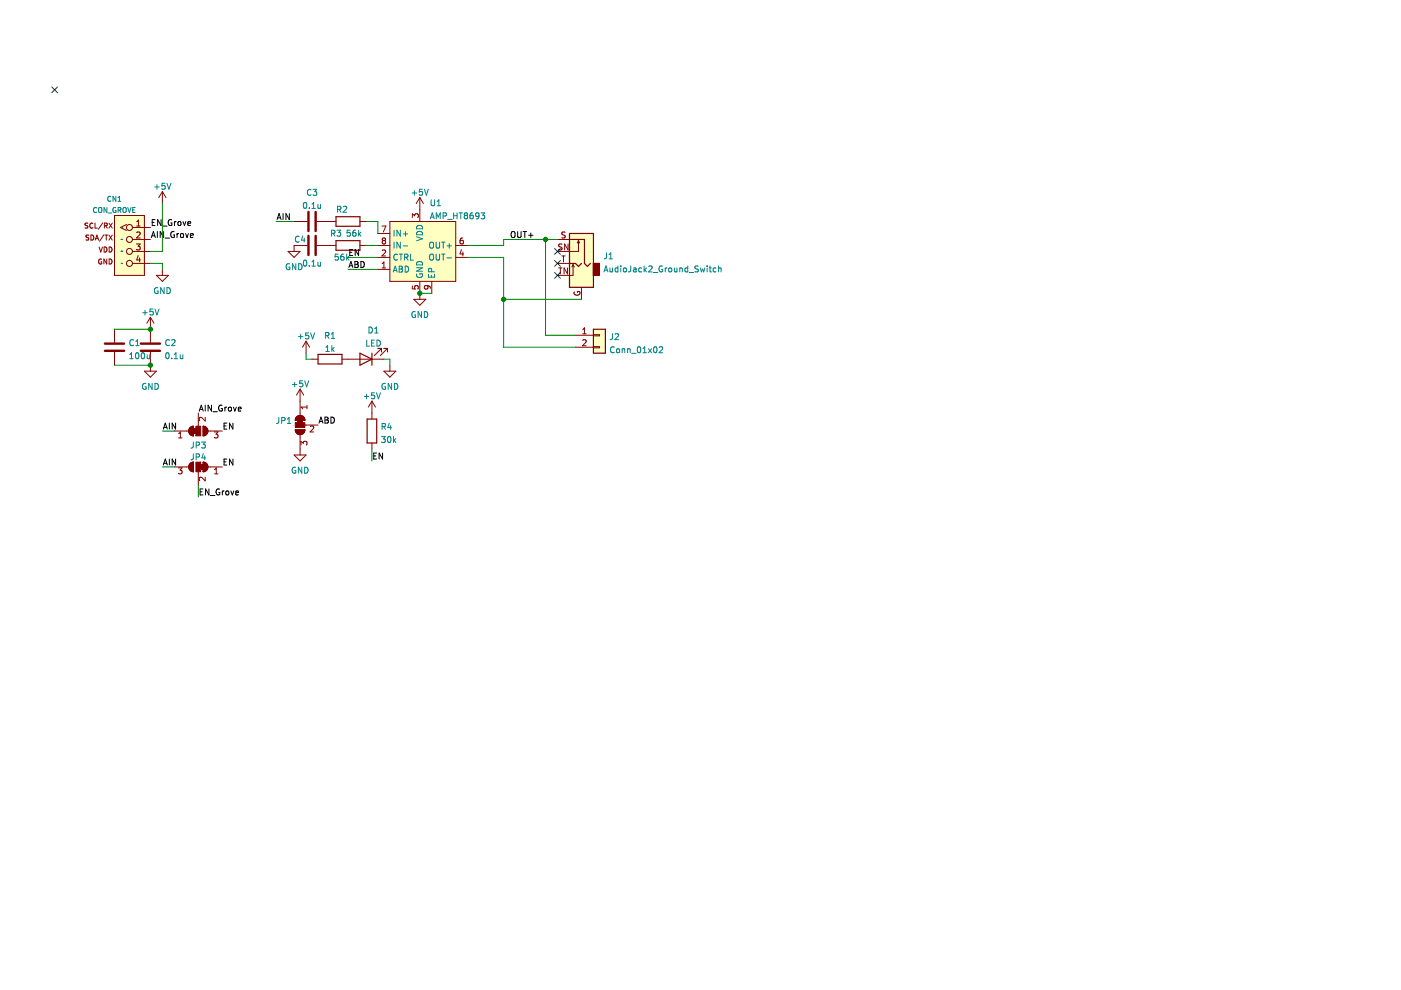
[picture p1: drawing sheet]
<svg xmlns="http://www.w3.org/2000/svg" width="297mm" height="210mm" viewBox="0 0 297 210" stroke-linecap="round" stroke-linejoin="round" font-family="sans-serif">
<path d="M.2 0h296.9v209.9h-296.9z" fill-rule="evenodd" fill="#fff" stroke="#fff" stroke-width=".21"/>
<g fill="#ffffc2" stroke="#ffffc2" stroke-width=".25">
<path d="M125.8 69.8h2.6v5.1h-2.6z" fill-rule="evenodd"/>
<path d="M120.7 49.5h5.1v11.4h-5.1z" fill-rule="evenodd"/>
</g>
<g fill="none" stroke="#840000" stroke-width=".21">
<path d="M18.6 47.3l-.5 .1a.45 .45 0 0 0 .5 .6l-.1 .3h-.5M18.8 49.9h-.5a.45 .45 0 0 0 .5 .6l-.1 .4h-.5M19.3 49.8a.54 .54 0 0 1 .6 .6 .54 .54 0 0 1-.6 .5zM19.7 47.4a.48 .48 0 0 0-.7 .4 .48 .48 0 0 0 .6 .5M19.7 48.3h-.1M20.1 47.3v1.1h.6M20.2 50.9l.4-1.1 .3 1.1M20.3 50.6h.5M21 52.4l.4 1 .3-1M21.5 55a.48 .48 0 0 0-.6 .5 .48 .48 0 0 0 .7 .4v-.4h-.2M21.8 47.2l-.9 1.4M22 49.8l-.9 1.4"/>
<path d="M22.1 52.4a.54 .54 0 0 1 .6 .5 .54 .54 0 0 1-.6 .5zM22.1 47.9l.5-.1 .1-.4-.6-.1v1.1M22.2 49.8h.6M22.4 47.9l.3 .5M22.5 49.8v1.1M22.6 54.9v1.1l-.6-1.1v1.1M23.1 47.3l.7 1.1M23.1 49.8l.7 1.1M23.1 54.9a.54 .54 0 0 1 .7 .5 .54 .54 0 0 1-.7 .6zM23.1 52.4a.54 .54 0 0 1 .7 .5 .54 .54 0 0 1-.7 .5zM23.8 47.3l-.7 1.1M23.8 49.8l-.7 1.1"/>
<path d="M24.3 45.7h6.3v12.7h-6.3zM26.8 47.6l-1.3 .6 1.3 .7M28.1 53.3h3.8M28.1 50.8h3.8M28.1 55.8h3.8M28.1 48.2h3.8M28.9 51.7h.8l-.4 .5 .4 .1v.6l-.2 .1-.6-.1M29 49.3l.5-.1 .2 .4-.8 .9h.8M29 47l.4-.4v1.3M29 47.9h.7M29.3 54.2l-.3 .9h.8M29.6 54.7v.8"/>
<path d="M33.2 58.4h2.5l-1.3 1.3zM34.4 40.6l-.7 1.3M34.4 40.6v2.6M34.4 57.1v1.3M34.4 40.6l.8 1.3M61.1 53.3h2.5l-1.2 1.3zM62.4 47h2.7M65.1 52h-2.7v1.3M67.2 52h4M67.2 47h4M76.3 52h1.3M76.3 47h1.3"/>
<path d="M80.1 52h2.6M80.1 57.1h2.6M80.1 54.6h2.6M80.1 49.5h2.6M81 47.9h.8l-.5 1.3M81 53.1l.5-.1 .3 .4-.8 .9h.8M81 56.8h.8M81 55.9l.4-.4v1.3M81.3 51l-.3-.2 .3-.3h.2l.3 .2-.3 .3M81.3 51l-.3 .2v.3l.3 .2h.2l.3-.2-.1-.4-.2-.1M81.3 51h.2M82.7 47h13.9v12.7h-13.9z"/>
<path d="M87.4 46.1v-.8l.5 .5 .1-.4h.6l.1 .2-.1 .5M89 41.9v5.1M89 59.7v3.8M89 41.9l-.8 1.3M89 41.9l.8 1.3M91.5 59.7v2.5M96.6 52h2.6M96.6 54.6h2.6M97.8 52.9l-.3 .9h.8M98.1 50.5h-.3l-.2 .3-.1 .7 .3 .2 .4-.1-.1-.6-.3-.1-.3 .3M98.1 53.4v.9M118.2 50.8h2.5"/>
<path d="M118.2 55.8h2.5M118.4 56.8h.8M118.8 56.8v1.3M119.1 54.3h.7M119.2 51.8h-.7v.4l.5 .3 .2 .3-.3 .2-.5-.1M119.5 54.3v1.2M119.8 49.2l-.6 .1v.4l.5 .2 .1 .3-.2 .3-.5-.1M120.3 56.8v1.3l-.7-1.3v1.3M120.4 51.7v1.3l-.7-1.3v1.3M121.5 56.1l-.3 .5M121.5 56.1v2.3h-3.3M121.5 56.1l.3 .5"/>
<path d="M122.6 51l-.2 .5M122.6 51v2.3h-4.4M122.6 51l.3 .5M24.3 69.8v2.8M24.3 74.6v2.8M30.6 78.7h2.6l-1.3 1.3zM31.9 67.3l-.8 1.2M31.9 67.3v5.3M31.9 74.6v4.1M31.9 67.3l.8 1.2M64.9 72.3l-.8 1.3M64.9 72.3v2.6"/>
<path d="M64.9 72.3l.8 1.3M66.2 76.2h1.2M72.5 76.2h8.9M80.1 73.9h.8M80.9 73.9l-1.5 1.5M80.9 73.9v.7M81.4 73.9h.8M81.4 78.7h2.5l-1.2 1.3zM82.2 73.9l-1.6 1.5M82.2 73.9v.7M82.7 77.4v1.3M87.4 60.6v.6l.6 .1v-.6l.6-.1 .1 .2-.1 .5"/>
<path d="M87.7 63.5h2.6l-1.3 1.2zM90.5 60.6l.2 .2v.4h-.6l-.1-.4 .2-.2h.7l.3 .2v.4M121.8 61.9a.58 .58 0 0 0 .5 .7 .58 .58 0 0 0 .5-.8h-.4v.2M122 71.1h3.8M122 73.6h3.8M123.3 60.9v2.6M123.6 70.8h.7M123.6 69.9l.3-.4v1.3M123.6 72.2l.4-.2 .3 .4-.8 .9h.8M125.8 71h1.3v.2h-1.3zM125.8 73.5h1.3v.2h-1.3zM37 99h3"/>
<path d="M37 91.4h3M37.8 99.2h.8l-.4 .5 .3 .1v.5l-.1 .2-.6-.2M37.9 92.9h.7M37.9 91.9l.3-.3v1.3M40.3 98.3l.7-.3v2a1.02 1.02 0 0 1-.9-.6 1.02 1.02 0 0 1 .2-1.1zM40.3 90.7l.7-.3v2a1.02 1.02 0 0 1-.9-.6 1.02 1.02 0 0 1 .2-1.1zM42 87.6v2.8M43.1 98a1.02 1.02 0 0 1 1 1 1.02 1.02 0 0 1-1 1zM43.1 90.4a1.02 1.02 0 0 1 1 1 1.02 1.02 0 0 1-1 1zM43.5 88.5v.8l-.9-.8-.4 .2 .2 .5M44.1 99h3M44.1 91.4h3"/>
<path d="M45.4 91.6h.8l-.4 .5 .4 .1v.5l-.2 .2-.6-.2M45.5 99.6l.4-.4v1.3M62.4 96.5h2.5l-1.3 1.2zM62.6 91.1h2a1.02 1.02 0 0 1-1 1 1.02 1.02 0 0 1-1-1zM62.9 88.4a1.02 1.02 0 0 1 1.1-.2 1.02 1.02 0 0 1 .6 .9h-2zM63.6 82.5l-.7 1.3M63.6 82.5v5.6M63.6 92.1v4.4M63.6 82.5l.8 1.3M63.8 94.4v-.8l.5 .4 .1-.4h.6l.1 .2-.1 .6M64.6 90.1h2.8M65.1 85.9v.8"/>
<path d="M65.1 86.3h-1.3l.4 .4M65.8 90.4l.5-.1 .2 .4-.8 .9h.8M78.9 85v3.8M78.9 93.9v1.3M78.9 85l-.8 1.3M78.9 85l.7 1.3M42 100v2.8M43.5 101.2v.8l-.9-.8-.4 .2 .2 .5M45.5 100.5h.7"/>
<circle cx="27.4" cy="48.2" r=".63"/>
<circle cx="27.4" cy="53.3" r=".63"/>
<circle cx="27.4" cy="50.8" r=".63"/>
<circle cx="27.4" cy="55.8" r=".63"/>
</g>
<path d="M71.2 45.9h5.1v2.1h-5.1zM71.2 51h5.1v2.1h-5.1zM120.7 49.5h5.1v11.4h-5.1zM120.7 55.8h1.3l.6 .7 .7-.7M120.7 50.8h3.2v5l.6 .7 .7-.7M67.4 75.1h5.1v2.1h-5.1zM76.3 74.9l2.6 1.3-2.6 1.2zM78.9 74.9v2.5M125.8 69.8h2.6v5.1h-2.6zM77.8 88.8h2.1v5.1h-2.1z" fill="none" stroke="#840000" stroke-width=".25"/>
<g fill="none" stroke="#008484" stroke-width=".21">
<path d="M32.8 39.6h1M33.3 39.2v.9M35 38.9h-.6l-.1 .6 .6-.1 .1 .6-.2 .1-.5-.1M35.4 38.9l.4 1.2 .4-1.2M20.5 44.1a.47 .47 0 0 0-.7 .4 .47 .47 0 0 0 .7 .5M20.9 44.1l.2-.1 .4 .1 .1 .6-.2 .3-.3 .1-.2-.2zM22.7 44v1.1l-.6-1.1v1.1M22.9 45.2h.8M23.5 41.7a.47 .47 0 0 0-.7 .5 .47 .47 0 0 0 .7 .4M24.5 44a.48 .48 0 0 0-.6 .5 .48 .48 0 0 0 .7 .5v-.4h-.2M24.6 41.6v1.1l-.6-1.1v1.1M25 42.7h.6"/>
<path d="M25 41.9l.3-.3v1.1M25 44.6l.6-.1v-.4l-.6-.1v1.1M25.3 44.6l.4 .5M25.7 48.2h.1M25.7 50.8h.1M25.7 53.3h.1M25.7 55.8h.1M26.1 44.1l.2-.1 .4 .1 .1 .6-.2 .3-.3 .1-.2-.2zM27.1 44l.3 1.1 .4-1.1M28.1 44.5h.4M28.7 44h-.6v1.1h.6M61.4 56a.58 .58 0 0 0-.7 .6 .58 .58 0 0 0 .7 .5v-.5h-.2"/>
<path d="M62.7 55.9v1.3l-.7-1.3v1.3M63.3 55.9a.64 .64 0 0 1 .8 .6 .64 .64 0 0 1-.8 .7zM63.4 50.2a.56 .56 0 0 0-.8 .5 .56 .56 0 0 0 .8 .5M64.2 50l-.3 .9h.8M64.4 55.3l.2-.1a.68 .68 0 0 1 .5 .6 .68 .68 0 0 1-.5 .6l-.3-.5zM64.4 43l.2-.1a.68 .68 0 0 1 .5 .7 .68 .68 0 0 1-.5 .6l-.3-.5zM64.5 50.5v.8M65.6 56.3v.1M65.6 44.1v.1M65.9 40.3a.56 .56 0 0 0-.7 .5 .56 .56 0 0 0 .7 .5M66.1 56.4h.8M66.1 43.3l.4-.4v1.3"/>
<path d="M66.1 55.5l.4-.3v1.2M66.1 44.2h.8M66.4 40.1h.8l-.5 .5 .4 .2v.5l-.2 .1-.5-.1M67.4 55.6l.1 .8 .4-.1M67.4 43.3l.1 .8h.4M67.9 43.3v.9M67.9 55.6v.8M70.3 49.5l.6-.1 .1-.5-.7-.1v1.3M70.6 49.5l.4 .6M71.4 48.8h.8l-.4 .5 .4 .1v.6l-.2 .1-.6-.1M71.6 44.4l.6-.1v-.4l-.6-.2v1.3M71.7 53.9h-.6l-.1 .6 .6-.1 .1 .6-.2 .2-.5-.2"/>
<path d="M71.9 44.4l.4 .6M72.8 43.9l.5-.2 .2 .4-.8 .9h.8M72.8 53.9h-.3l-.2 .3-.1 .7 .3 .3 .4-.2-.1-.6h-.3l-.3 .2M73.5 53.9v1.3M73.6 54.7l.4 .5M74 54.3l-.5 .5M74.2 48.8h-.6v.6h.6v.6l-.2 .1-.4-.1M75.4 48.8l-.4 .1-.2 .2v.7l.2 .3 .4-.1v-.6l-.4-.1-.2 .2M76 48.8v1.3M76.2 49.6l.3 .5M76.5 49.2l-.5 .5M83.4 57.7l.4-1.3 .4 1.3"/>
<path d="M83.5 57.3h.6M83.5 48.8v1.3M83.5 51.3v1.3M84.3 54a.56 .56 0 0 0-.8 .5 .56 .56 0 0 0 .8 .5M84.6 56.4h.5l.2 .3-.2 .3 .2 .1 .1 .4-.3 .2h-.5zM84.6 53.9h.8M84.6 57h.5M84.9 48.8v1.3l-.7-1.3v1.3M84.9 51.3v1.3l-.7-1.3v1.3M85 53.9v1.3M85.5 52.1h.9M85.5 49.6h.9"/>
<path d="M85.8 54.5h.6v-.5l-.6-.1v1.3M85.9 56.4a.64 .64 0 0 1 .7 .7 .64 .64 0 0 1-.7 .6zM86 49.1v1M86.1 54.5l.4 .7M87.1 53.9v1.3h.6M87.4 40.9h.9M87.9 40.4v1M88.3 50.2l1.3 .4-1.3 .5M88.3 56.8h1.3l-1.3 .7h1.3M88.4 58.1a.58 .58 0 0 0 .6 .7 .58 .58 0 0 0 .5-.8h-.5v.3M88.5 49.2a.66 .66 0 0 1 .8-.1 .66 .66 0 0 1 .3 .7h-1.3zM88.5 47.9a.66 .66 0 0 1 .8-.1 .66 .66 0 0 1 .3 .7h-1.3z"/>
<path d="M88.5 55.6a.66 .66 0 0 1 .8-.1 .66 .66 0 0 1 .3 .7h-1.3zM89.6 40.1h-.7v.6h.6l.1 .6-.2 .1-.5-.1M90 40.1l.4 1.3 .4-1.3M90.9 58.2v.6h1.2v-.6M91.1 54.1l.3-.2a.43 .43 0 0 1 .5 .4v.4a.42 .42 0 0 1-.4 .5 .42 .42 0 0 1-.4-.5zM91.1 51.5l.3-.2a.43 .43 0 0 1 .5 .5v.4a.42 .42 0 0 1-.4 .4 .42 .42 0 0 1-.4-.4zM91.2 46.4l.4-1.3 .5 1.3M91.3 46h.7M91.4 42.4v1l.2 .2h.3l.2-.2v-1M91.5 58.3v.5M91.5 57.6v-.6h-.5l-.1 .6h1.2M92.5 53.9v1l.2 .3h.3l.2-.3v-1"/>
<path d="M92.5 51.3v1.1l.2 .2h.3l.2-.2v-1.1M92.5 46.4v-1.3l.4 .9 .4-.9v1.3M92.7 43.6h.7M92.7 42.7l.3-.3v1.2M93.6 53.9h.7M93.6 51.3h.7M93.9 45.8l.7-.1v-.5l-.7-.1v1.3M94 51.3v1.3M94 53.9v1.3M94.8 54.7h.9M94.8 52.1h.9M94.9 46.5h1"/>
<path d="M95.3 51.6v1M96.2 45.1v1.3M96.2 45.7h.7M96.9 45.1v1.3M97.3 45.1h.8M97.7 45.1v1.3M98.7 45.7l-.3 .2 .1 .4 .2 .1h.2l.2-.2v-.3l-.2-.2M98.7 45.7l-.3-.3 .3-.3h.2l.2 .3-.2 .3M98.7 45.7h.2M100.2 45.1l-.3 .1-.2 .2-.1 .8 .3 .2 .4-.1-.1-.6-.3-.1-.3 .3M101.6 45.7l-.3 .2h-.3l-.1-.7 .4-.1 .3 .3-.1 .7-.2 .2-.3 .1M102 45.1h.8l-.5 .5 .4 .1v.6l-.2 .1-.5-.1"/>
<path d="M128 57.7l.5-1.3 .4 1.3M128.2 57.3h.6M128.6 53.6l-.1 1.1-.4 .2M129.1 54.9h.8M129.1 54l.4-.4v1.3M129.3 56.8l.1 .8 .5-.1M129.9 56.8v.9M131 56.9l-.4-.1-.2 .2 .1 .6h.5M131 56.4v1.3M131.6 56.4v.1M131.6 56.8v.9M132.2 56.9l.2-.1 .4 .1-.1 .7-.5-.1z"/>
<path d="M133.7 56.4v1.1l-.5 .2M134.3 56.9h.5l.1 .8M134.9 57.1l-.6 .3 .2 .3 .4-.1M136 56.9l-.3-.1-.3 .2 .1 .6h.5M136.6 56.4v1.3M136.7 57.2l.4 .5M137.1 56.8l-.5 .5M137.5 56.5l.5-.1 .3 .3-.8 1h.8M138.5 57.8h1M140.4 56.4a.58 .58 0 0 0-.7 .6 .58 .58 0 0 0 .8 .5v-.4h-.2M141 56.8v.9M141.4 56.8l-.4 .2"/>
<path d="M141.9 56.9l.3-.1 .2 .2v.4l-.2 .3-.4-.3zM143 56.8v.8l.5-.1M143.5 56.8v.9M144.1 56.9h.5l.1 .8M144.1 56.8v.9M145.8 56.9l-.3-.1-.3 .2 .1 .6h.5M145.8 56.4v1.3M146.1 57.8h1M148.1 56.4l-.7 .1v.4l.5 .2 .2 .3-.3 .3-.5-.1M148.5 56.8l.2 .9 .3-.7 .2 .7 .2-.9M149.9 56.4v.1M149.9 56.8v.9"/>
<path d="M150.4 56.8h.4M150.5 56.4v1.1l.3 .2M151.8 56.9l-.4-.1-.2 .2 .1 .6h.5M152.3 56.9h.5l.1 .8M152.3 56.4v1.3M27.5 76.1h.7M27.5 75.2l.4-.4v1.3M28.3 72.1a.56 .56 0 0 0-.8 .5 .56 .56 0 0 0 .8 .6M28.8 73.3h.7M28.8 72.4l.3-.4v1.3M28.8 74.9l.2-.1a.68 .68 0 0 1 .5 .6 .68 .68 0 0 1-.5 .7l-.3-.5zM30.1 74.9l.1-.1a.68 .68 0 0 1 .5 .6 .68 .68 0 0 1-.5 .7l-.3-.5z"/>
<path d="M30.3 66.3h.9M30.7 65.8v1M31.2 75.2l.1 .8 .4-.1M31.7 75.2v.9M32.4 65.5h-.6v.6h.6v.6l-.1 .1-.5-.1M32.9 65.5l.4 1.3 .4-1.3M33.5 61a.58 .58 0 0 0-.8 .6 .58 .58 0 0 0 .8 .5v-.4h-.2M34.8 61v1.3l-.7-1.3v1.3M35.3 74.9l.1-.1a.68 .68 0 0 1 .5 .6 .68 .68 0 0 1-.5 .7l-.3-.5zM35.4 61a.64 .64 0 0 1 .7 .6 .64 .64 0 0 1-.7 .7zM35.9 72.1a.56 .56 0 0 0-.8 .5 .56 .56 0 0 0 .8 .6M36.4 72.1l.5-.1 .2 .4-.8 .9h.8"/>
<path d="M36.4 75.9v.2M36.9 76.1h.8M36.9 75.2l.4-.4v1.3M38.2 75.2l.1 .8 .5-.1M38.8 75.2v.9M63.3 71.4h.9M63.7 70.9v1M65.4 70.6h-.6v.6l.6-.1v.6l-.1 .2-.5-.2M65.9 70.6l.4 1.3 .4-1.3M69 71.1h.6l.1-.5-.7-.1v1.3M69.1 74.5h.7M69.1 73.6l.4-.3v1.2"/>
<path d="M69.3 71.1l.5 .7M70.2 71.8h.8M70.2 70.8l.4-.3v1.3M70.4 73.3v1.2M70.5 74l.3 .5M70.8 73.7l-.4 .5M77.8 72.1v1.3h.6M78.2 69.3a.64 .64 0 0 1 .8 .7 .64 .64 0 0 1-.8 .6zM78.8 72.7h.4M79.4 72.1h-.6v1.3h.6M79.4 69.7l.4-.4v1.3M79.4 70.6h.8"/>
<path d="M79.9 72.1a.64 .64 0 0 1 .8 .6 .64 .64 0 0 1-.8 .7zM88 66.1a.58 .58 0 0 0-.7 .6 .58 .58 0 0 0 .8 .5v-.4h-.2M89.4 66.1v1.2l-.8-1.2v1.2M90 66.1a.64 .64 0 0 1 .7 .6 .64 .64 0 0 1-.7 .6zM129.9 70.7l-.1 1.1-.4 .2M130.2 73.6a.56 .56 0 0 0-.8 .6 .56 .56 0 0 0 .8 .5M130.4 70.9l.5-.2 .2 .4-.8 .9h.8M130.8 74l.3-.1 .3 .3v.3l-.3 .3-.4-.3zM131.9 74.1l.5-.1 .1 .8M131.9 73.9v.9M133.1 74.1l.4-.1 .1 .8M133.1 73.9v.9"/>
<path d="M133.9 74.9h1M135.2 73.6l.2-.1a.68 .68 0 0 1 .5 .7 .68 .68 0 0 1-.5 .6l-.3-.5zM136.3 74.8h.8M136.3 73.9l.4-.4v1.3M137.5 73.9l.6 .9M138.1 73.9l-.6 .9M138.7 73.6l.2-.1a.68 .68 0 0 1 .4 .7 .68 .68 0 0 1-.4 .6l-.3-.5zM139.8 73.6l.5-.1 .2 .4-.8 .9h.8M30.9 81.4a.58 .58 0 0 0-.7 .5 .58 .58 0 0 0 .8 .5v-.4h-.3M32.3 81.3v1.3l-.8-1.3v1.3M32.9 81.3a.64 .64 0 0 1 .7 .6 .64 .64 0 0 1-.7 .7zM41 96.2l-.1 1.1-.4 .2"/>
<path d="M41 93.7l-.1 1.1-.4 .2M41.6 96.9l.6-.1 .1-.4-.7-.2v1.3M41.6 94.4l.6-.1 .1-.4-.7-.2v1.3M42.7 93.7h.8l-.4 .5 .4 .1v.6l-.2 .1-.6-.1M43.1 96.2l-.3 .9h.8M43.4 96.7v.8M59.1 88.5v1.1l-.5 .2M59.7 89.2l.6-.1 .1-.5-.7-.1v1.3M60.9 89.8h.8M60.9 88.9l.4-.4v1.3M62 81.5h1M62.5 81v1"/>
<path d="M62.7 99.1a.58 .58 0 0 0-.8 .6 .58 .58 0 0 0 .8 .5v-.4h-.2M64 99.1v1.2l-.7-1.2v1.2M64.2 80.7h-.6l-.1 .6h.6l.1 .6-.2 .1-.5-.1M64.6 80.7l.4 1.3 .4-1.3M64.6 99.1a.64 .64 0 0 1 .7 .6 .64 .64 0 0 1-.7 .6zM77.2 84.1h1M77.7 83.6v1M79.4 83.3h-.6l-.1 .6 .6-.1 .1 .6-.2 .2-.5-.2M79.8 83.3l.4 1.3 .5-1.3M80.9 92.6h.8l-.4 .4 .3 .2v.5l-.2 .1-.5-.1M81 90.5l.6-.1 .1-.5-.7-.1v1.3M81.3 90.5l.4 .6"/>
<path d="M81.7 81.4a.58 .58 0 0 0-.7 .5 .58 .58 0 0 0 .8 .5v-.4h-.3M82.3 92.7l.2-.1a.68 .68 0 0 1 .4 .6 .68 .68 0 0 1-.4 .6l-.3-.5zM82.5 89.7l-.3 .9h.8M82.8 90.2v.9M83 81.3v1.3l-.7-1.3v1.3M83.4 92.6v1.2M83.6 93.3l.3 .5M83.6 81.3a.64 .64 0 0 1 .8 .6 .64 .64 0 0 1-.8 .7zM83.9 93l-.5 .5"/>
</g>
<path d="M125.8 55.8h1.3v2.6h-1.3z" fill-rule="evenodd" fill="#840000" stroke="#840000" stroke-width=".25"/>
<g fill="#ffffc2" stroke="#ffffc2" stroke-width=".21">
<path d="M24.3 45.7h6.3v12.7h-6.3z" fill-rule="evenodd"/>
<path d="M82.7 47h13.9v12.7h-13.9z" fill-rule="evenodd"/>
</g>
<g fill="#840000" stroke="#840000" stroke-width=".21">
<path d="M63.1 89.1h1v.5h-1z" fill-rule="evenodd"/>
<path d="M62.9 88.4a1.02 1.02 0 0 1 1.1-.2 1.02 1.02 0 0 1 .6 .9h-2z" fill-rule="evenodd"/>
<path d="M62.6 89.6h2v1h-2z" fill-rule="evenodd"/>
<path d="M62.6 91.1h2a1.02 1.02 0 0 1-1 1 1.02 1.02 0 0 1-1-1z" fill-rule="evenodd"/>
<path d="M42.6 98.5h.5v1h-.5z" fill-rule="evenodd"/>
<path d="M43.1 98a1.02 1.02 0 0 1 1 1 1.02 1.02 0 0 1-1 1z" fill-rule="evenodd"/>
<path d="M41.5 98h1.1v2h-1.1z" fill-rule="evenodd"/>
<path d="M40.3 98.3l.7-.3v2a1.02 1.02 0 0 1-.9-.6 1.02 1.02 0 0 1 .2-1.1z" fill-rule="evenodd"/>
<path d="M41 90.9h.5v1h-.5z" fill-rule="evenodd"/>
<path d="M40.3 90.7l.7-.3v2a1.02 1.02 0 0 1-.9-.6 1.02 1.02 0 0 1 .2-1.1z" fill-rule="evenodd"/>
<path d="M41.5 90.4h1.1v2h-1.1z" fill-rule="evenodd"/>
<path d="M43.1 90.4a1.02 1.02 0 0 1 1 1 1.02 1.02 0 0 1-1 1z" fill-rule="evenodd"/>
</g>
<path d="M65.4 44.9v4.1M65.4 50v4.1M66.9 44.9v4.1M66.9 50v4.1M22.2 72.9h4.1M22.2 74.4h4.1M29.9 72.9h4M29.9 74.4h4" fill="none" stroke="#840000" stroke-width=".51"/>
<g fill="none" stroke="#000" stroke-width=".21">
<path d="M32.1 50.4l.4-1.3 .4 1.3M32.2 50h.6M32.3 47.2h.4M32.9 46.6h-.6v1.2h.6M33.4 49.1v1.3M34.1 46.6v1.2l-.7-1.2v1.2M34.4 47.9h1M34.7 49.1v1.3l-.7-1.3v1.3M35 50.5h1M36.4 46.6a.58 .58 0 0 0-.8 .6 .58 .58 0 0 0 .8 .5v-.4h-.2M36.9 49.2a.58 .58 0 0 0-.7 .5 .58 .58 0 0 0 .8 .5v-.4h-.3M37 47v.8"/>
<path d="M37.3 47l-.3 .2M37.5 49.5v.9M37.8 47h.3l.3 .2v.4l-.3 .2-.4-.2zM37.9 49.5l-.4 .3M38.4 49.6l.3-.1 .2 .3v.3l-.2 .3-.4-.3zM38.8 47l.3 .8 .3-.8M39.3 49.5l.3 .9 .3-.9M39.8 47.4l.6-.1v-.3h-.4l-.2 .2 .1 .6h.5M40.4 49.9l.6-.1-.1-.2-.3-.1-.2 .2v.6h.5M58.7 46.6l.5-1.3 .4 1.3M58.9 46.2h.6M60 45.3v1.3"/>
<path d="M61.3 45.3v1.3l-.7-1.3v1.3M74 56.7l.4-1.3 .4 1.3M74.1 56.3h.6M74.2 53.5h.4M74.8 52.9h-.6v1.3h.6M75.2 55.4h.5l.2 .3-.2 .3 .2 .2 .1 .3-.3 .2h-.5zM75.2 56h.5M76 52.9v1.3l-.7-1.3v1.3M76.5 55.4a.64 .64 0 0 1 .7 .7 .64 .64 0 0 1-.7 .6zM108.4 49.3l.3-.2a.43 .43 0 0 1 .5 .4v.4a.42 .42 0 0 1-.4 .5 .42 .42 0 0 1-.4-.5zM109.8 49.1v1l.2 .3h.2l.3-.3v-1M110.9 49.1h.7"/>
<path d="M111.3 49.1v1.3M112.1 49.9h.9M112.5 49.4v1M34.6 91l.5-1.3 .4 1.3M34.6 98.6l.5-1.3 .4 1.3M34.8 90.6h.6M34.8 98.2h.6M35.9 89.7v1.3M35.9 97.3v1.3M37.2 89.7v1.3l-.7-1.3v1.3M37.2 97.3v1.3l-.7-1.3v1.3M42.2 87.2l.5-1.3 .4 1.3"/>
<path d="M42.4 86.8h.6M43.5 85.9v1.3M44.8 85.9v1.3l-.7-1.3v1.3M45.1 87.3h1M47.1 86a.58 .58 0 0 0-.8 .5 .58 .58 0 0 0 .8 .6v-.5h-.2M47.5 97.9h.4M47.5 90.3h.4M47.7 86.3v.9M48 86.3l-.3 .3M48.1 97.3h-.6v1.3h.6M48.1 89.7h-.6v1.3h.6M48.5 86.4l.3-.1 .3 .3v.3l-.3 .3-.4-.3z"/>
<path d="M49.4 89.7v1.3l-.7-1.3v1.3M49.4 97.3v1.3l-.7-1.3v1.3M49.5 86.3l.3 .9 .3-.9M50.5 86.7l.6-.1v-.2l-.4-.1-.2 .2 .1 .6h.5M67.6 89.7l.5-1.3 .4 1.3M67.8 89.3h.6M68.9 88.4h.4l.3 .3-.3 .3 .3 .2v.3l-.2 .2h-.5zM68.9 89h.4M70.2 88.4a.64 .64 0 0 1 .7 .7 .64 .64 0 0 1-.7 .6zM79.2 96.7h.5M79.8 96.1h-.6v1.2h.6M81.1 96.1v1.2l-.7-1.2v1.2"/>
<path d="M42.4 104.3h.4M43 103.7h-.6v1.2h.6M44.3 103.7v1.2l-.7-1.2v1.2M44.6 105.1h1M46.5 103.7a.58 .58 0 0 0-.7 .6 .58 .58 0 0 0 .8 .5v-.4h-.2M47.1 104.1v.8M47.5 104.1l-.4 .2M48 104.2l.3-.1 .2 .2v.4l-.2 .2-.4-.2zM49 104.1l.3 .8 .3-.8M50 104.5l.6-.1-.1-.2-.3-.1-.2 .2v.6h.5"/>
</g>
<g fill="none" stroke="#008400" stroke-width=".21">
<path d="M31.9 55.8h2.5v1.3M34.4 43.2v10.1h-2.5M58.5 47h3.9M73.8 54.6h6.3M73.8 57.1h6.3M77.6 52h2.5M77.6 47h2.5v2.5M99.2 54.6h7.6v19h15.2M115.7 50.8v20.3h6.3M118.2 50.8h-11.4v1.2h-7.6M24.3 69.8h7.6M24.3 77.4h7.6"/>
<path d="M64.9 74.9v1.3h1.3M81.4 76.2h1.3v1.2M89 62.2h2.5M106.8 63.5h16.5M34.4 99h2.6M34.4 91.4h2.6M78.9 95.2v2.5M42 102.8v2.6"/>
</g>
<path d="M11 18.4l1.2 1.2M12.2 18.4l-1.2 1.2M117.6 55.2l1.2 1.3M117.6 57.8l1.2 1.2M117.6 52.7l1.2 1.2M118.8 55.2l-1.2 1.3M118.8 57.8l-1.2 1.2M118.8 52.7l-1.2 1.2" fill="none" stroke="#000084" stroke-width=".21"/>
<g fill="#008400" stroke="#008400" stroke-width=".21">
<circle cx="31.9" cy="77.4" r=".46"/>
<circle cx="31.9" cy="69.8" r=".46"/>
<circle cx="89" cy="62.2" r=".46"/>
<circle cx="106.8" cy="63.5" r=".46"/>
<circle cx="115.7" cy="50.8" r=".46"/>
</g>
</svg>
